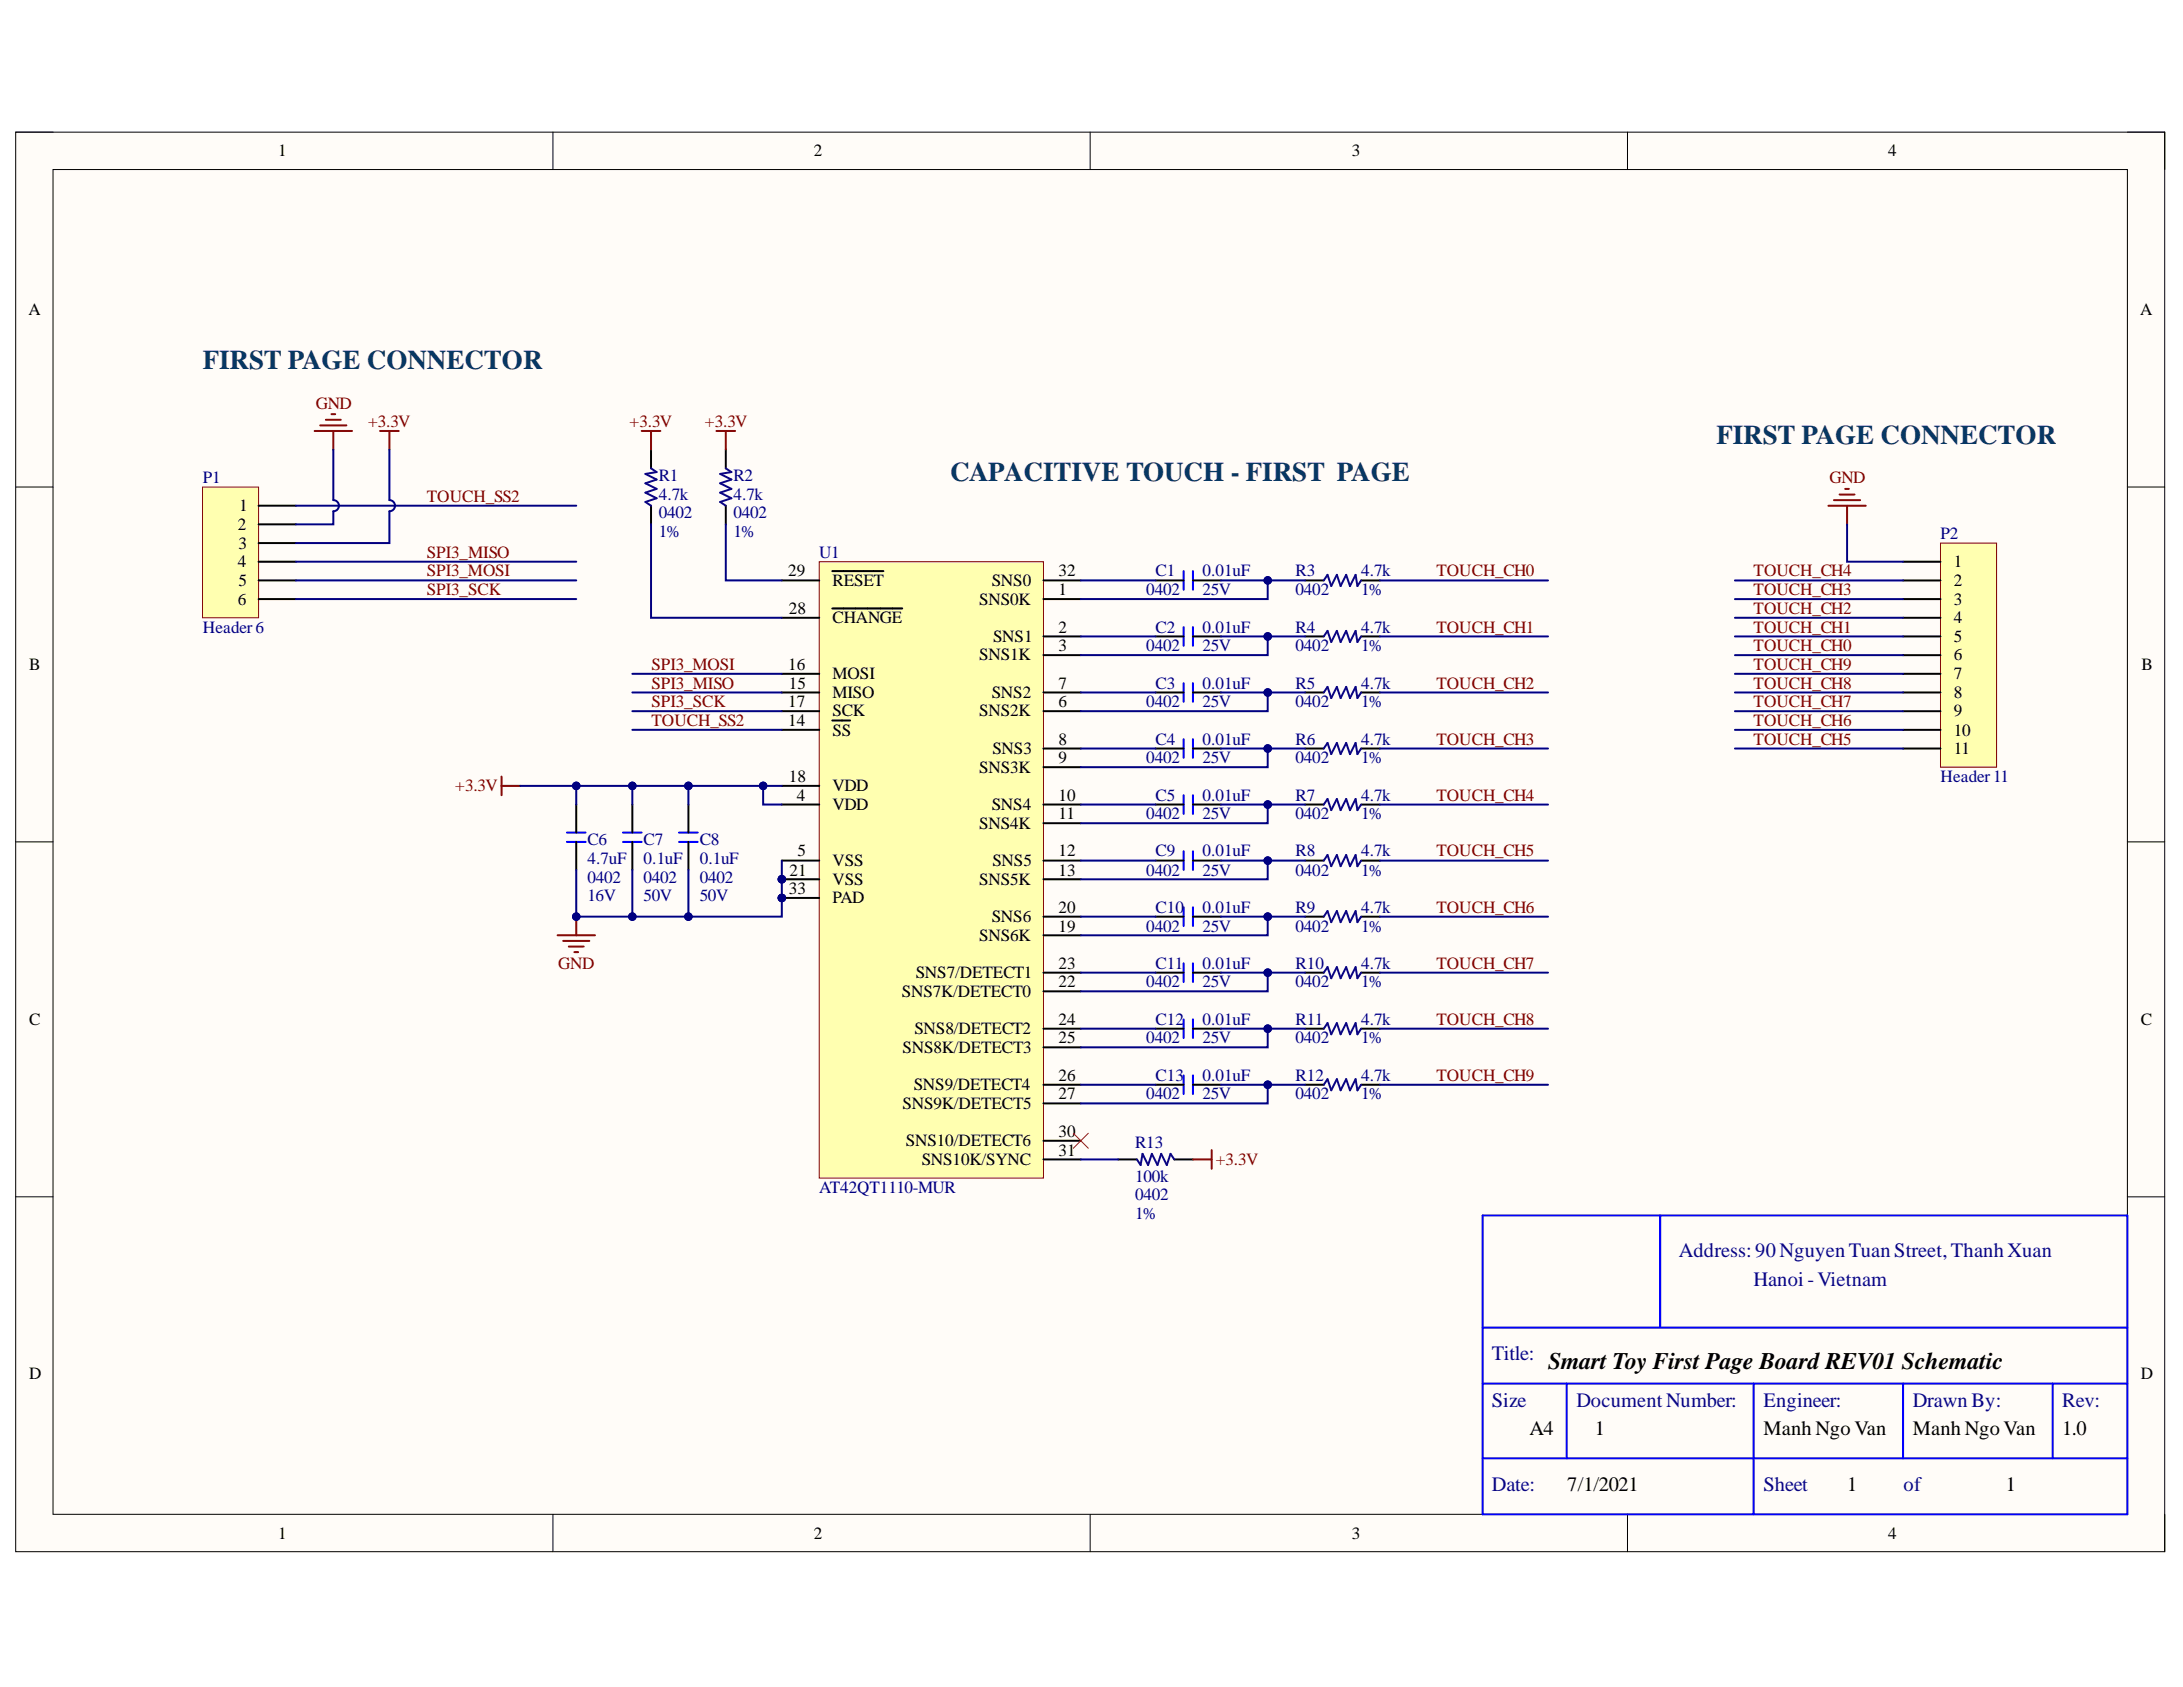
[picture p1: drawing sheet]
<svg xmlns="http://www.w3.org/2000/svg" width="279mm" height="216mm" viewBox="0 0 279 216" stroke-linecap="round" stroke-linejoin="round" font-family="sans-serif">
<defs><g id="words">
<g font-size="3.5" fill="#073763">
<text x="26" y="47.2">FIRST PAGE CONNECTOR</text>
<text x="219.7" y="56.8">FIRST PAGE CONNECTOR</text>
<text x="121.6" y="61.5">CAPACITIVE TOUCH - FIRST PAGE</text>
</g>
<text font-size="3" x="198.1" y="175.2">Smart ToyFirst Page Board REV01 Schematic</text>
<g font-size="2.6" fill="#11037f">
<text x="214.9" y="160.9">Address:90 Nguyen Tuan Street,Thanh Xuan</text>
<text x="224.4" y="164.5">Hanoi -Vietnam</text>
<text x="190.9" y="174.1">Title:</text>
<text x="190.9" y="180.1">Size</text>
<text x="201.8" y="180.1">Document Number:</text>
<text x="225.7" y="180.1">Engineer:</text>
<text x="244.8" y="180.1">Drawn By:</text>
<text x="263.9" y="180.1">Rev:</text>
<text x="190.9" y="190.8">Date:</text>
<text x="225.7" y="190.8">Sheet</text>
<text x="243.6" y="190.8">of</text>
</g>
<g font-size="2.6">
<text x="195.8" y="183.6">A4</text>
<text x="204.1" y="183.6">1</text>
<text x="225.7" y="183.6">Manh Ngo Van</text>
<text x="244.8" y="183.6">Manh Ngo Van</text>
<text x="263.9" y="183.6">1.0</text>
<text x="200.6" y="190.8">7/1/2021</text>
<text x="236.4" y="190.8">1</text>
<text x="256.7" y="190.8">1</text>
</g>
<g font-size="2.2">
<text x="35.6" y="20">1</text>
<text x="104.2" y="20">2</text>
<text x="173" y="20">3</text>
<text x="241.7" y="20">4</text>
<text x="3.6" y="40.3">A</text>
<text x="273.9" y="40.3">A</text>
<text x="30.6" y="65.4">1</text>
<text x="30.4" y="67.8">2</text>
<text x="30.5" y="70.2">3</text>
<text x="30.4" y="72.6">4</text>
<text x="30.4" y="77.4">6</text>
<text x="30.5" y="75">5</text>
<text x="100.9" y="73.8">29</text>
<text x="106.5" y="75">RESET</text>
<text x="125.3" y="77.4">SNS0K</text>
<text x="126.9" y="75">SNS0</text>
<text x="135.5" y="76.1">1</text>
<text x="135.5" y="73.8">32</text>
<text x="250.1" y="72.6">1</text>
<text x="250.1" y="75">2</text>
<text x="250.1" y="77.4">3</text>
<text x="101" y="78.6">28</text>
<text x="106.5" y="79.8">CHANGE</text>
<text x="127.1" y="82.1">SNS1</text>
<text x="135.5" y="81">2</text>
<text x="135.5" y="83.3">3</text>
<text x="250.1" y="79.8">4</text>
<text x="250.1" y="82.1">5</text>
<text x="3.7" y="85.8">B</text>
<text x="100.9" y="85.8">16</text>
<text x="101" y="88.1">15</text>
<text x="106.5" y="89.3">MISO</text>
<text x="106.5" y="87">MOSI</text>
<text x="125.3" y="84.5">SNS1K</text>
<text x="126.9" y="89.3">SNS2</text>
<text x="135.5" y="88.1">7</text>
<text x="250.1" y="84.5">6</text>
<text x="250.1" y="87">7</text>
<text x="250.1" y="89.3">8</text>
<text x="274.1" y="85.8">B</text>
<text x="100.9" y="92.9">14</text>
<text x="100.9" y="90.5">17</text>
<text x="106.5" y="94.1">SS</text>
<text x="106.5" y="91.7">SCK</text>
<text x="125.3" y="91.7">SNS2K</text>
<text x="135.5" y="90.5">6</text>
<text x="135.5" y="95.3">8</text>
<text x="250.1" y="91.7">9</text>
<text x="250.1" y="94.1">10</text>
<text x="101" y="100.1">18</text>
<text x="106.5" y="101.2">VDD</text>
<text x="125.3" y="98.9">SNS3K</text>
<text x="127" y="96.5">SNS3</text>
<text x="135.5" y="97.7">9</text>
<text x="250.1" y="96.5">11</text>
<text x="102" y="102.5">4</text>
<text x="106.5" y="103.7">VDD</text>
<text x="125.3" y="106.1">SNS4K</text>
<text x="126.9" y="103.7">SNS4</text>
<text x="135.5" y="102.5">10</text>
<text x="135.5" y="104.9">11</text>
<text x="101.1" y="112.1">21</text>
<text x="102.1" y="109.6">5</text>
<text x="106.5" y="110.9">VSS</text>
<text x="106.5" y="113.2">VSS</text>
<text x="125.3" y="113.2">SNS5K</text>
<text x="127" y="110.9">SNS5</text>
<text x="135.5" y="109.6">12</text>
<text x="135.5" y="112.1">13</text>
<text x="101" y="114.4">33</text>
<text x="106.5" y="115.6">PAD</text>
<text x="126.9" y="118">SNS6</text>
<text x="135.5" y="119.2">19</text>
<text x="135.5" y="116.8">20</text>
<text x="117.2" y="125.2">SNS7/DETECT1</text>
<text x="125.3" y="120.4">SNS6K</text>
<text x="135.5" y="124">23</text>
<text x="3.7" y="131.2">C</text>
<text x="115.4" y="127.6">SNS7K/DETECT0</text>
<text x="135.5" y="126.3">22</text>
<text x="135.5" y="131.2">24</text>
<text x="274" y="131.2">C</text>
<text x="115.5" y="134.7">SNS8K/DETECT3</text>
<text x="117" y="132.3">SNS8/DETECT2</text>
<text x="135.5" y="133.5">25</text>
<text x="115.5" y="141.9">SNS9K/DETECT5</text>
<text x="117" y="139.5">SNS9/DETECT4</text>
<text x="135.5" y="138.3">26</text>
<text x="135.5" y="140.7">27</text>
<text x="115.9" y="146.7">SNS10/DETECT6</text>
<text x="118" y="149.1">SNS10K/SYNC</text>
<text x="135.5" y="145.5">30</text>
<text x="135.5" y="147.9">31</text>
<text x="3.7" y="176.5">D</text>
<text x="274" y="176.5">D</text>
<text x="35.6" y="196.9">1</text>
<text x="104.2" y="196.9">2</text>
<text x="173" y="196.9">3</text>
<text x="241.7" y="196.9">4</text>
</g>
<g font-size="2.2" fill="#800000">
<text x="40.4" y="52.3">GND</text>
<text x="47.1" y="54.7">+3.3V</text>
<text x="80.6" y="54.7">+3.3V</text>
<text x="90.2" y="54.7">+3.3V</text>
<text x="54.6" y="64.2">TOUCH_SS2</text>
<text x="234.2" y="61.9">GND</text>
<text x="54.6" y="71.4">SPI3_MISO</text>
<text x="54.6" y="73.8">SPI3_MOSI</text>
<text x="54.6" y="76.1">SPI3_SCK</text>
<text x="183.8" y="73.8">TOUCH_CH0</text>
<text x="224.4" y="73.8">TOUCH_CH4</text>
<text x="224.4" y="76.1">TOUCH_CH3</text>
<text x="183.8" y="81">TOUCH_CH1</text>
<text x="224.4" y="78.6">TOUCH_CH2</text>
<text x="224.4" y="81">TOUCH_CH1</text>
<text x="224.4" y="83.3">TOUCH_CH0</text>
<text x="83.4" y="85.8">SPI3_MOSI</text>
<text x="83.4" y="88.1">SPI3_MISO</text>
<text x="183.8" y="88.1">TOUCH_CH2</text>
<text x="224.4" y="88.1">TOUCH_CH8</text>
<text x="224.4" y="85.8">TOUCH_CH9</text>
<text x="83.4" y="90.5">SPI3_SCK</text>
<text x="83.4" y="92.9">TOUCH_SS2</text>
<text x="183.8" y="95.3">TOUCH_CH3</text>
<text x="224.4" y="95.3">TOUCH_CH5</text>
<text x="224.4" y="92.9">TOUCH_CH6</text>
<text x="224.4" y="90.5">TOUCH_CH7</text>
<text x="58.3" y="101.2">+3.3V</text>
<text x="183.8" y="102.5">TOUCH_CH4</text>
<text x="183.8" y="109.6">TOUCH_CH5</text>
<text x="183.8" y="116.8">TOUCH_CH6</text>
<text x="71.5" y="124">GND</text>
<text x="183.8" y="124">TOUCH_CH7</text>
<text x="183.8" y="131.2">TOUCH_CH8</text>
<text x="183.8" y="138.3">TOUCH_CH9</text>
<text x="155.6" y="149.1">+3.3V</text>
</g>
<g font-size="2.2" fill="#000080">
<text x="26" y="61.9">P1</text>
<text x="84.3" y="61.6">R1</text>
<text x="84.3" y="64">4.7k</text>
<text x="93.9" y="61.6">R2</text>
<text x="93.9" y="64">4.7k</text>
<text x="84.3" y="66.3">0402</text>
<text x="84.3" y="68.8">1%</text>
<text x="93.9" y="66.3">0402</text>
<text x="93.9" y="68.8">1%</text>
<text x="104.9" y="71.4">U1</text>
<text x="248.4" y="69">P2</text>
<text x="146.7" y="76.1">0402</text>
<text x="147.9" y="73.8">C1</text>
<text x="153.9" y="76.1">25V</text>
<text x="153.9" y="73.8">0.01uF</text>
<text x="165.8" y="76.1">0402</text>
<text x="165.8" y="73.8">R3</text>
<text x="174.2" y="76.1">1%</text>
<text x="174.2" y="73.8">4.7k</text>
<text x="26" y="81">Header6</text>
<text x="146.7" y="83.3">0402</text>
<text x="147.9" y="81">C2</text>
<text x="153.9" y="83.3">25V</text>
<text x="153.9" y="81">0.01uF</text>
<text x="165.8" y="83.3">0402</text>
<text x="165.8" y="81">R4</text>
<text x="174.2" y="83.3">1%</text>
<text x="174.2" y="81">4.7k</text>
<text x="147.9" y="88.1">C3</text>
<text x="153.9" y="88.1">0.01uF</text>
<text x="165.8" y="88.1">R5</text>
<text x="174.2" y="88.1">4.7k</text>
<text x="146.7" y="90.5">0402</text>
<text x="147.9" y="95.3">C4</text>
<text x="153.9" y="90.5">25V</text>
<text x="153.9" y="95.3">0.01uF</text>
<text x="165.8" y="90.5">0402</text>
<text x="165.8" y="95.3">R6</text>
<text x="174.2" y="90.5">1%</text>
<text x="174.2" y="95.3">4.7k</text>
<text x="146.7" y="97.7">0402</text>
<text x="153.9" y="97.7">25V</text>
<text x="165.8" y="97.7">0402</text>
<text x="174.2" y="97.7">1%</text>
<text x="248.4" y="100.1">Header11</text>
<text x="146.7" y="104.9">0402</text>
<text x="147.9" y="102.5">C5</text>
<text x="153.9" y="104.9">25V</text>
<text x="153.9" y="102.5">0.01uF</text>
<text x="165.8" y="104.9">0402</text>
<text x="165.8" y="102.5">R7</text>
<text x="174.2" y="104.9">1%</text>
<text x="174.2" y="102.5">4.7k</text>
<text x="75.2" y="113">0402</text>
<text x="75.2" y="108.2">C6</text>
<text x="75.2" y="110.6">4.7uF</text>
<text x="82.4" y="113">0402</text>
<text x="82.4" y="108.2">C7</text>
<text x="82.4" y="110.6">0.1uF</text>
<text x="89.6" y="113">0402</text>
<text x="89.6" y="108.2">C8</text>
<text x="89.6" y="110.6">0.1uF</text>
<text x="146.7" y="112.1">0402</text>
<text x="147.9" y="109.6">C9</text>
<text x="153.9" y="112.1">25V</text>
<text x="153.9" y="109.6">0.01uF</text>
<text x="165.8" y="112.1">0402</text>
<text x="165.8" y="109.6">R8</text>
<text x="174.2" y="112.1">1%</text>
<text x="174.2" y="109.6">4.7k</text>
<text x="75.2" y="115.3">16V</text>
<text x="82.4" y="115.3">50V</text>
<text x="89.6" y="115.3">50V</text>
<text x="146.7" y="119.2">0402</text>
<text x="147.9" y="116.8">C10</text>
<text x="153.9" y="119.2">25V</text>
<text x="153.9" y="116.8">0.01uF</text>
<text x="165.8" y="119.2">0402</text>
<text x="165.8" y="116.8">R9</text>
<text x="174.2" y="119.2">1%</text>
<text x="174.2" y="116.8">4.7k</text>
<text x="147.9" y="124">C11</text>
<text x="153.9" y="124">0.01uF</text>
<text x="165.8" y="124">R10</text>
<text x="174.2" y="124">4.7k</text>
<text x="146.7" y="126.3">0402</text>
<text x="147.9" y="131.2">C12</text>
<text x="153.9" y="126.3">25V</text>
<text x="153.9" y="131.2">0.01uF</text>
<text x="165.8" y="126.3">0402</text>
<text x="165.8" y="131.2">R11</text>
<text x="174.2" y="126.3">1%</text>
<text x="174.2" y="131.2">4.7k</text>
<text x="146.7" y="133.5">0402</text>
<text x="153.9" y="133.5">25V</text>
<text x="165.8" y="133.5">0402</text>
<text x="174.2" y="133.5">1%</text>
<text x="146.7" y="140.7">0402</text>
<text x="147.9" y="138.3">C13</text>
<text x="153.9" y="140.7">25V</text>
<text x="153.9" y="138.3">0.01uF</text>
<text x="165.8" y="140.7">0402</text>
<text x="165.8" y="138.3">R12</text>
<text x="174.2" y="140.7">1%</text>
<text x="174.2" y="138.3">4.7k</text>
<text x="145.3" y="147">R13</text>
<text x="104.9" y="152.6">AT42QT1110-MUR</text>
<text x="145.3" y="153.6">0402</text>
<text x="145.3" y="151.3">100k</text>
<text x="145.3" y="156">1%</text>
</g>
</g></defs>
<path d="M2 16.9h275.1v181.7h-275.1z" fill-rule="evenodd" fill="#fffcf8"/>
<path d="M2 16.9h275.1v181.7h-275.1z" fill="none" stroke="#000" stroke-width=".13"/>
<path d="M6.8 21.7h265.5v172.1h-265.5z" fill-rule="evenodd" fill="#fffcf8"/>
<g fill="none" stroke="#000" stroke-width=".13">
<path d="M2 16.9h4.8M70.8 16.9v4.8M139.5 16.9v4.8M208.3 16.9v4.8M272.3 16.9h4.8v4.8M6.8 21.7h265.5v172.1h-265.5zM2 62.3h4.8M272.3 62.3h4.8M2 107.7h4.8M272.3 107.7h4.8M2 153.2h4.8M272.3 153.2h4.8"/>
<path d="M70.8 193.8v4.8M139.5 193.8v4.8M208.3 193.8v4.8M277.1 193.8v4.8"/>
</g>
<path d="M189.8 155.6h82.5v38.2h-82.5zM212.5 155.6v14.3M189.8 169.9h82.5M189.8 177.1h82.5M200.5 177.1v9.5M224.4 177.1v16.7M243.6 177.1v9.5M262.7 177.1v9.5M189.8 186.6h82.5" fill="none" stroke="#00f" stroke-width=".25"/>
<path d="M25.9 62.3h7.2v16.8h-7.2z" fill-rule="evenodd" fill="#ffffb0"/>
<path d="M25.9 62.3h7.2v16.8h-7.2z" fill="none" stroke="#800000" stroke-width=".13"/>
<path d="M33.1 64.7h4.8M33.1 67.1h4.8M33.1 69.5h4.8M33.1 71.9h4.8M33.1 74.3h4.8M33.1 76.7h4.8" fill="none" stroke="#000" stroke-width=".25"/>
<path d="M40.3 55.2h4.8M41 54.4h3.3M41.7 53.7h1.9M42.4 53h.5M42.7 55.2v2.3M48.6 55.2h2.4M49.8 55.2v2.3" fill="none" stroke="#800000" stroke-width=".25"/>
<path d="M42.7 57.5v6.5a.72 .72 0 0 1 .7 .7 .72 .72 0 0 1-.7 .7v1.7h-4.8M49.8 57.5v6.5a.72 .72 0 0 1 .8 .7 .72 .72 0 0 1-.8 .7v4.1h-11.9M37.9 64.7h35.9M37.9 71.9h35.9M37.9 74.3h35.9M37.9 76.7h35.9" fill="none" stroke="#000080" stroke-width=".25"/>
<circle cx="100.1" cy="112.5" r=".48" fill="#000080"/>
<circle cx="100.1" cy="112.5" r=".48" fill="none" stroke="#000080" stroke-width=".13"/>
<circle cx="100.1" cy="114.9" r=".48" fill="#000080"/>
<circle cx="100.1" cy="114.9" r=".48" fill="none" stroke="#000080" stroke-width=".13"/>
<path d="M104.9 71.9h28.7v78.9h-28.7z" fill-rule="evenodd" fill="#ffffb0"/>
<path d="M104.9 71.9h28.7v78.9h-28.7z" fill="none" stroke="#800000" stroke-width=".13"/>
<g fill="none" stroke="#000" stroke-width=".25">
<path d="M133.6 76.7h4.7M100.1 91h4.8M100.1 88.6h4.8M100.1 93.4h4.8M100.1 86.2h4.8M106.5 92.2h2.3M133.6 81.4h4.7M133.6 83.8h4.7M133.6 91h4.7M133.6 88.6h4.7M133.6 95.8h4.7M133.6 98.2h4.7"/>
<path d="M100.1 103h4.8M100.1 110.1h4.8M100.1 112.5h4.8M100.1 100.6h4.8M133.6 103h4.7M133.6 110.1h4.7M133.6 105.4h4.7M133.6 112.5h4.7M133.6 119.7h4.7M133.6 117.3h4.7"/>
</g>
<circle cx="100.1" cy="112.5" r=".48" fill="#000080"/>
<circle cx="100.1" cy="112.5" r=".48" fill="none" stroke="#000080" stroke-width=".13"/>
<g fill="none" stroke="#000" stroke-width=".25">
<path d="M100.1 79.1h4.8M100.1 74.3h4.8M106.5 77.9h9M106.5 73.1h6.6M133.6 74.3h4.7M100.1 114.9h4.8M133.6 126.9h4.7M133.6 124.5h4.7M133.6 131.7h4.7M133.6 134h4.7M133.6 138.8h4.7M133.6 141.2h4.7"/>
<path d="M133.6 146h4.7M133.6 148.4h4.7"/>
</g>
<circle cx="100.1" cy="114.9" r=".48" fill="#000080"/>
<circle cx="100.1" cy="114.9" r=".48" fill="none" stroke="#000080" stroke-width=".13"/>
<path d="M151.5 73.1v2.4M152.7 73.1v2.4M72.6 106.5h2.4M72.6 107.7h2.4M79.7 106.5h2.4M79.7 107.7h2.4M86.9 106.5h2.4M86.9 107.7h2.4" fill="none" stroke="#00f" stroke-width=".25"/>
<path d="M147.9 74.3h3.6M152.7 74.3h3.6M167 74.3h2.4M174.2 74.3h2.4M73.8 103v3.5M73.8 107.7v3.6M80.9 103v3.5M80.9 107.7v3.6M88.1 103v3.5M88.1 107.7v3.6" fill="none" stroke="#000" stroke-width=".25"/>
<path d="M169.4 74.3l.5-.7 .5 1.4 .7-1.4 .5 1.4 .7-1.4 .5 1.4 .7-1.4 .2 1.4 .5-.7" fill="none" stroke="#11037f" stroke-width=".25"/>
<path d="M71.4 119.7h4.7M73.8 117.3v2.4M72.1 120.4h3.3M72.8 121.1h1.9M73.5 121.9h.5" fill="none" stroke="#800000" stroke-width=".25"/>
<circle cx="73.8" cy="117.3" r=".48" fill="#000080"/>
<circle cx="73.8" cy="117.3" r=".48" fill="none" stroke="#000080" stroke-width=".13"/>
<path d="M82.1 55.2h2.4M83.3 55.2v2.3M91.7 55.2h2.4M92.9 55.2v2.3M64.2 99.4v2.4M64.2 100.6h2.4M152.7 148.4h2.4M155.1 147.2v2.4" fill="none" stroke="#800000" stroke-width=".25"/>
<g fill="none" stroke="#00f" stroke-width=".25">
<path d="M151.5 80.3v2.3M151.5 87.4v2.4M151.5 94.6v2.4M152.7 80.3v2.3M152.7 87.4v2.4M152.7 94.6v2.4M151.5 101.8v2.4M151.5 108.9v2.4M151.5 116.1v2.4M152.7 101.8v2.4M152.7 108.9v2.4M152.7 116.1v2.4"/>
<path d="M151.5 123.3v2.4M151.5 130.5v2.3M152.7 123.3v2.4M152.7 130.5v2.3"/>
</g>
<g fill="none" stroke="#000" stroke-width=".25">
<path d="M83.3 57.5v2.4M92.9 57.5v2.4M83.3 64.7v2.4M92.9 64.7v2.4M147.9 81.4h3.6M147.9 88.6h3.6M147.9 95.8h3.6M152.7 81.4h3.6M152.7 88.6h3.6M152.7 95.8h3.6M167 81.4h2.4M167 88.6h2.4"/>
<path d="M167 95.8h2.4M174.2 81.4h2.4M174.2 88.6h2.4M174.2 95.8h2.4M147.9 103h3.6M147.9 110.1h3.6M147.9 117.3h3.6M152.7 103h3.6M152.7 110.1h3.6M152.7 117.3h3.6M167 103h2.4M167 110.1h2.4"/>
<path d="M167 117.3h2.4M174.2 103h2.4M174.2 110.1h2.4M174.2 117.3h2.4M147.9 124.5h3.6M147.9 131.7h3.6M152.7 124.5h3.6M152.7 131.7h3.6M167 124.5h2.4M167 131.7h2.4M174.2 124.5h2.4M174.2 131.7h2.4"/>
<path d="M143.1 148.4h2.4M150.3 148.4h2.4"/>
</g>
<path d="M83.3 59.9l.7 .5-1.4 .3 1.4 .7-1.4 .5 1.4 .7-1.4 .4 1.4 .8-1.4 .4 .7 .5M92.9 59.9l.7 .5-1.4 .3 1.4 .7-1.4 .5 1.4 .7-1.4 .4 1.4 .8-1.4 .4 .7 .5M169.4 81.4l.5-.7 .5 1.5 .7-1.5 .5 1.5 .7-1.5 .5 1.5 .7-1.5 .2 1.5 .5-.8M169.4 88.6l.5-.7 .5 1.4 .7-1.4 .5 1.4 .7-1.4 .5 1.4 .7-1.4 .2 1.4 .5-.7M169.4 95.8l.5-.7 .5 1.4 .7-1.4 .5 1.4 .7-1.4 .5 1.4 .7-1.4 .2 1.4 .5-.7M169.4 103l.5-.7 .5 1.4 .7-1.4 .5 1.4 .7-1.4 .5 1.4 .7-1.4 .2 1.4 .5-.7M169.4 110.1l.5-.7 .5 1.5 .7-1.5 .5 1.5 .7-1.5 .5 1.5 .7-1.5 .2 1.5 .5-.8M169.4 117.3l.5-.7 .5 1.4 .7-1.4 .5 1.4 .7-1.4 .5 1.4 .7-1.4 .2 1.4 .5-.7M169.4 124.5l.5-.7 .5 1.4 .7-1.4 .5 1.4 .7-1.4 .5 1.4 .7-1.4 .2 1.4 .5-.7M169.4 131.7l.5-.8 .5 1.5 .7-1.5 .5 1.5 .7-1.5 .5 1.5 .7-1.5 .2 1.5 .5-.7M145.5 148.4l.5 .7 .2-1.4 .7 1.4 .5-1.4 .7 1.4 .5-1.4 .7 1.4 .5-1.4 .5 .7" fill="none" stroke="#11037f" stroke-width=".25"/>
<path d="M137.4 145l1.9 1.9M139.3 145l-1.9 1.9" fill="none" stroke="#f00" stroke-width=".13"/>
<path d="M248.4 69.5h7.1v28.7h-7.1z" fill-rule="evenodd" fill="#ffffb0"/>
<path d="M248.4 69.5h7.1v28.7h-7.1z" fill="none" stroke="#800000" stroke-width=".13"/>
<path d="M243.6 71.9h4.8M243.6 74.3h4.8M243.6 76.7h4.8M243.6 79.1h4.8M243.6 81.4h4.8M243.6 83.8h4.8M243.6 86.2h4.8M243.6 88.6h4.8M243.6 91h4.8M243.6 93.4h4.8M243.6 95.8h4.8" fill="none" stroke="#000" stroke-width=".25"/>
<path d="M234 64.7h4.8M234.7 64h3.4M235.4 63.3h2M236.2 62.6h.4M236.4 64.7v2.4" fill="none" stroke="#800000" stroke-width=".25"/>
<path d="M73.8 111.3v6h7.1v-6" fill="none" stroke="#000080" stroke-width=".25"/>
<circle cx="80.9" cy="117.3" r=".48" fill="#000080"/>
<circle cx="80.9" cy="117.3" r=".48" fill="none" stroke="#000080" stroke-width=".13"/>
<circle cx="73.8" cy="117.3" r=".48" fill="#000080"/>
<circle cx="73.8" cy="117.3" r=".48" fill="none" stroke="#000080" stroke-width=".13"/>
<path d="M88.1 111.3v6h-7.2" fill="none" stroke="#000080" stroke-width=".25"/>
<circle cx="88.1" cy="117.3" r=".48" fill="#000080"/>
<circle cx="88.1" cy="117.3" r=".48" fill="none" stroke="#000080" stroke-width=".13"/>
<circle cx="80.9" cy="117.3" r=".48" fill="#000080"/>
<circle cx="80.9" cy="117.3" r=".48" fill="none" stroke="#000080" stroke-width=".13"/>
<path d="M100.1 110.1v7.2h-12" fill="none" stroke="#000080" stroke-width=".25"/>
<circle cx="100.1" cy="112.5" r=".48" fill="#000080"/>
<circle cx="100.1" cy="112.5" r=".48" fill="none" stroke="#000080" stroke-width=".13"/>
<circle cx="100.1" cy="114.9" r=".48" fill="#000080"/>
<circle cx="100.1" cy="114.9" r=".48" fill="none" stroke="#000080" stroke-width=".13"/>
<circle cx="88.1" cy="117.3" r=".48" fill="#000080"/>
<circle cx="88.1" cy="117.3" r=".48" fill="none" stroke="#000080" stroke-width=".13"/>
<path d="M97.7 100.6v2.4h2.4" fill="none" stroke="#000080" stroke-width=".25"/>
<circle cx="97.7" cy="100.6" r=".48" fill="#000080"/>
<circle cx="97.7" cy="100.6" r=".48" fill="none" stroke="#000080" stroke-width=".13"/>
<path d="M88.1 100.6h-7.2v2.4" fill="none" stroke="#000080" stroke-width=".25"/>
<circle cx="80.9" cy="100.6" r=".48" fill="#000080"/>
<circle cx="80.9" cy="100.6" r=".48" fill="none" stroke="#000080" stroke-width=".13"/>
<circle cx="88.1" cy="100.6" r=".48" fill="#000080"/>
<circle cx="88.1" cy="100.6" r=".48" fill="none" stroke="#000080" stroke-width=".13"/>
<path d="M80.9 100.6h-7.1v2.4" fill="none" stroke="#000080" stroke-width=".25"/>
<circle cx="73.8" cy="100.6" r=".48" fill="#000080"/>
<circle cx="73.8" cy="100.6" r=".48" fill="none" stroke="#000080" stroke-width=".13"/>
<circle cx="80.9" cy="100.6" r=".48" fill="#000080"/>
<circle cx="80.9" cy="100.6" r=".48" fill="none" stroke="#000080" stroke-width=".13"/>
<path d="M66.6 100.6h7.2" fill="none" stroke="#000080" stroke-width=".25"/>
<circle cx="73.8" cy="100.6" r=".48" fill="#000080"/>
<circle cx="73.8" cy="100.6" r=".48" fill="none" stroke="#000080" stroke-width=".13"/>
<path d="M138.3 74.3h9.6M162.3 74.3v2.4h-24M80.9 86.2h19.2M80.9 88.6h19.2M80.9 91h19.2M80.9 93.4h19.2" fill="none" stroke="#000080" stroke-width=".25"/>
<circle cx="162.3" cy="74.3" r=".48" fill="#000080"/>
<circle cx="162.3" cy="74.3" r=".48" fill="none" stroke="#000080" stroke-width=".13"/>
<path d="M176.6 74.3h21.5M138.3 81.4h9.6M162.3 81.4v2.4h-24" fill="none" stroke="#000080" stroke-width=".25"/>
<circle cx="162.3" cy="81.5" r=".48" fill="#000080"/>
<circle cx="162.3" cy="81.5" r=".48" fill="none" stroke="#000080" stroke-width=".13"/>
<path d="M138.3 88.6h9.6M162.3 88.6v2.4h-24" fill="none" stroke="#000080" stroke-width=".25"/>
<circle cx="162.3" cy="88.6" r=".48" fill="#000080"/>
<circle cx="162.3" cy="88.6" r=".48" fill="none" stroke="#000080" stroke-width=".13"/>
<path d="M138.3 95.8h9.6M162.3 95.8v2.4h-24" fill="none" stroke="#000080" stroke-width=".25"/>
<circle cx="162.3" cy="95.8" r=".48" fill="#000080"/>
<circle cx="162.3" cy="95.8" r=".48" fill="none" stroke="#000080" stroke-width=".13"/>
<path d="M138.3 103h9.6M162.3 103v2.4h-24" fill="none" stroke="#000080" stroke-width=".25"/>
<circle cx="162.3" cy="103" r=".48" fill="#000080"/>
<circle cx="162.3" cy="103" r=".48" fill="none" stroke="#000080" stroke-width=".13"/>
<path d="M138.3 110.1h9.6M162.3 110.1v2.4h-24" fill="none" stroke="#000080" stroke-width=".25"/>
<circle cx="162.3" cy="110.1" r=".48" fill="#000080"/>
<circle cx="162.3" cy="110.1" r=".48" fill="none" stroke="#000080" stroke-width=".13"/>
<path d="M138.3 117.3h9.6M162.3 117.3v2.4h-24" fill="none" stroke="#000080" stroke-width=".25"/>
<circle cx="162.3" cy="117.3" r=".48" fill="#000080"/>
<circle cx="162.3" cy="117.3" r=".48" fill="none" stroke="#000080" stroke-width=".13"/>
<path d="M138.3 124.5h9.6M162.3 124.5v2.4h-24" fill="none" stroke="#000080" stroke-width=".25"/>
<circle cx="162.3" cy="124.5" r=".48" fill="#000080"/>
<circle cx="162.3" cy="124.5" r=".48" fill="none" stroke="#000080" stroke-width=".13"/>
<path d="M138.3 131.7h9.6M162.3 131.7v2.3h-24" fill="none" stroke="#000080" stroke-width=".25"/>
<circle cx="162.3" cy="131.6" r=".48" fill="#000080"/>
<circle cx="162.3" cy="131.6" r=".48" fill="none" stroke="#000080" stroke-width=".13"/>
<path d="M83.3 67.1v12h16.8M92.9 67.1v7.2h7.2M236.4 67.1v4.8h7.2M100.1 100.6h-12v2.4M138.3 148.4h4.8" fill="none" stroke="#000080" stroke-width=".25"/>
<circle cx="88.1" cy="100.6" r=".48" fill="#000080"/>
<circle cx="88.1" cy="100.6" r=".48" fill="none" stroke="#000080" stroke-width=".13"/>
<circle cx="97.7" cy="100.6" r=".48" fill="#000080"/>
<circle cx="97.7" cy="100.6" r=".48" fill="none" stroke="#000080" stroke-width=".13"/>
<path d="M156.3 131.7h10.7" fill="none" stroke="#000080" stroke-width=".25"/>
<circle cx="162.3" cy="131.6" r=".48" fill="#000080"/>
<circle cx="162.3" cy="131.6" r=".48" fill="none" stroke="#000080" stroke-width=".13"/>
<path d="M156.3 124.5h10.7" fill="none" stroke="#000080" stroke-width=".25"/>
<circle cx="162.3" cy="124.5" r=".48" fill="#000080"/>
<circle cx="162.3" cy="124.5" r=".48" fill="none" stroke="#000080" stroke-width=".13"/>
<path d="M156.3 117.3h10.7" fill="none" stroke="#000080" stroke-width=".25"/>
<circle cx="162.3" cy="117.3" r=".48" fill="#000080"/>
<circle cx="162.3" cy="117.3" r=".48" fill="none" stroke="#000080" stroke-width=".13"/>
<path d="M156.3 110.1h10.7" fill="none" stroke="#000080" stroke-width=".25"/>
<circle cx="162.3" cy="110.1" r=".48" fill="#000080"/>
<circle cx="162.3" cy="110.1" r=".48" fill="none" stroke="#000080" stroke-width=".13"/>
<path d="M156.3 103h10.7" fill="none" stroke="#000080" stroke-width=".25"/>
<circle cx="162.3" cy="103" r=".48" fill="#000080"/>
<circle cx="162.3" cy="103" r=".48" fill="none" stroke="#000080" stroke-width=".13"/>
<path d="M156.3 95.8h10.7" fill="none" stroke="#000080" stroke-width=".25"/>
<circle cx="162.3" cy="95.8" r=".48" fill="#000080"/>
<circle cx="162.3" cy="95.8" r=".48" fill="none" stroke="#000080" stroke-width=".13"/>
<path d="M156.3 88.6h10.7" fill="none" stroke="#000080" stroke-width=".25"/>
<circle cx="162.3" cy="88.6" r=".48" fill="#000080"/>
<circle cx="162.3" cy="88.6" r=".48" fill="none" stroke="#000080" stroke-width=".13"/>
<path d="M156.3 81.4h10.7" fill="none" stroke="#000080" stroke-width=".25"/>
<circle cx="162.3" cy="81.5" r=".48" fill="#000080"/>
<circle cx="162.3" cy="81.5" r=".48" fill="none" stroke="#000080" stroke-width=".13"/>
<path d="M156.3 74.3h10.7" fill="none" stroke="#000080" stroke-width=".25"/>
<circle cx="162.3" cy="74.3" r=".48" fill="#000080"/>
<circle cx="162.3" cy="74.3" r=".48" fill="none" stroke="#000080" stroke-width=".13"/>
<path d="M151.5 137.6v2.4M152.7 137.6v2.4" fill="none" stroke="#00f" stroke-width=".25"/>
<path d="M147.9 138.8h3.6M152.7 138.8h3.6M167 138.8h2.4M174.2 138.8h2.4" fill="none" stroke="#000" stroke-width=".25"/>
<path d="M169.4 138.8l.5-.7 .5 1.4 .7-1.4 .5 1.4 .7-1.4 .5 1.4 .7-1.4 .2 1.4 .5-.7" fill="none" stroke="#11037f" stroke-width=".25"/>
<path d="M138.3 138.8h9.6M162.3 138.8v2.4h-24" fill="none" stroke="#000080" stroke-width=".25"/>
<circle cx="162.3" cy="138.8" r=".48" fill="#000080"/>
<circle cx="162.3" cy="138.8" r=".48" fill="none" stroke="#000080" stroke-width=".13"/>
<path d="M156.3 138.8h10.7" fill="none" stroke="#000080" stroke-width=".25"/>
<circle cx="162.3" cy="138.8" r=".48" fill="#000080"/>
<circle cx="162.3" cy="138.8" r=".48" fill="none" stroke="#000080" stroke-width=".13"/>
<g fill="none" stroke="#000080" stroke-width=".25">
<path d="M222.1 74.3h21.5M222.1 76.7h21.5M222.1 79.1h21.5M176.6 81.4h21.5M176.6 88.6h21.5M176.6 95.8h21.5M222.1 81.4h21.5M222.1 88.6h21.5M222.1 95.8h21.5M222.1 83.8h21.5M222.1 86.2h21.5M222.1 91h21.5"/>
<path d="M222.1 93.4h21.5M176.6 103h21.5M176.6 110.1h21.5M176.6 117.3h21.5M176.6 124.5h21.5M176.6 131.7h21.5M176.6 138.8h21.5"/>
</g>
<use href="#words"/>
</svg>
